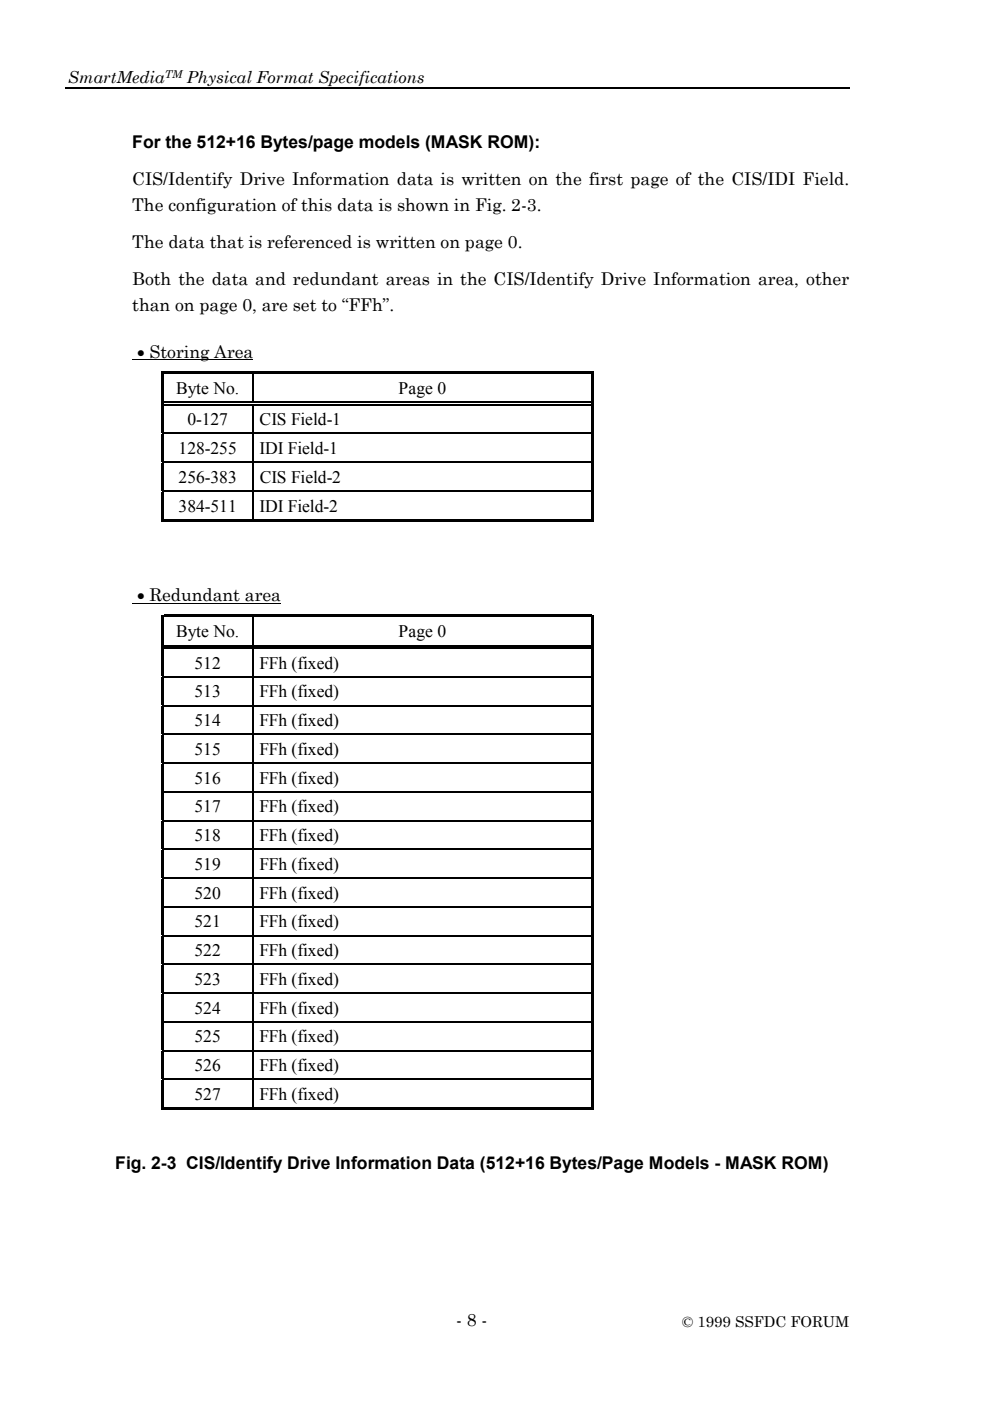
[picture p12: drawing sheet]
<svg xmlns="http://www.w3.org/2000/svg" width="210mm" height="297mm" viewBox="0 0 210 297" stroke-linecap="round" stroke-linejoin="round" font-family="sans-serif">
<defs><g id="words">
<g font-size="3.7">
<text x="28" y="31.4">For the 512+16 Bytes/page models (MASK ROM):</text>
<text x="28" y="39.2">CIS/Identify Drive Information data is written on the first page of the CIS/IDI Field.</text>
<text x="28" y="44.8">The configuration of this data is shown in Fig. 2-3.</text>
<text x="28" y="52.6">The data that is referenced is written on page 0.</text>
<text x="28" y="60.3">Both the data and redundant areas in the CIS/Identify Drive Information area, other</text>
<text x="28" y="66">than on page 0, are set to “FFh”.</text>
<text x="37.4" y="83.5">Byte No.</text>
<text x="84.5" y="83.5">Page 0</text>
<text x="39.7" y="90.2">0-127</text>
<text x="55.1" y="90.2">CIS Field-1</text>
<text x="37.9" y="96.3">128-255</text>
<text x="55" y="96.3">IDI Field-1</text>
<text x="37.9" y="102.4">256-383</text>
<text x="55.1" y="102.4">CIS Field-2</text>
<text x="37.9" y="108.5">384-511</text>
<text x="55" y="108.5">IDI Field-2</text>
<text x="37.4" y="135.1">Byte No.</text>
<text x="84.5" y="135.1">Page 0</text>
<text x="41.2" y="141.8">512</text>
<text x="55" y="141.8">FFh (fixed)</text>
<text x="41.2" y="147.9">513</text>
<text x="55" y="147.9">FFh (fixed)</text>
<text x="41.2" y="154">514</text>
<text x="55" y="154">FFh (fixed)</text>
<text x="41.2" y="160.1">515</text>
<text x="55" y="160.1">FFh (fixed)</text>
<text x="41.2" y="166.2">516</text>
<text x="55" y="166.2">FFh (fixed)</text>
<text x="41.2" y="172.3">517</text>
<text x="55" y="172.3">FFh (fixed)</text>
<text x="41.2" y="178.4">518</text>
<text x="55" y="178.4">FFh (fixed)</text>
<text x="41.2" y="184.4">519</text>
<text x="55" y="184.4">FFh (fixed)</text>
<text x="41.2" y="190.5">520</text>
<text x="55" y="190.5">FFh (fixed)</text>
<text x="41.2" y="196.6">521</text>
<text x="55" y="196.6">FFh (fixed)</text>
<text x="41.2" y="202.7">522</text>
<text x="55" y="202.7">FFh (fixed)</text>
<text x="41.2" y="208.8">523</text>
<text x="55" y="208.8">FFh (fixed)</text>
<text x="41.2" y="214.9">524</text>
<text x="55" y="214.9">FFh (fixed)</text>
<text x="41.2" y="221">525</text>
<text x="55" y="221">FFh (fixed)</text>
<text x="41.2" y="227.1">526</text>
<text x="55" y="227.1">FFh (fixed)</text>
<text x="41.2" y="233.2">527</text>
<text x="55" y="233.2">FFh (fixed)</text>
<text x="24.4" y="247.9">Fig. 2-3 CIS/Identify Drive Information Data (512+16 Bytes/Page Models - MASK ROM)</text>
<text x="96.7" y="281.2">- 8 -</text>
</g>
<g font-size="3.5">
<text x="14.4" y="17.5">SmartMedia</text>
<text x="39.6" y="17.5">Physical Format Specifications</text>
<text x="29.1" y="75.8">• Storing Area</text>
<text x="29.1" y="127.4">• Redundant area</text>
</g>
<text font-size="3.2" x="144.7" y="281.4">© 1999 SSFDC FORUM</text>
<text font-size="2.3" x="34.9" y="16.6">TM</text>
</g></defs>
<g fill="none" stroke="#000" stroke-width=".25">
<path d="M13.9 18.8h166.4M53.6 79.3v5.8M34.3 91.9h91.5M34.3 98h91.5M34.8 85.3h18.6M34.8 85.8h18.6M53.6 85.9v5.9M53.6 92v5.9M53.6 98.1v5.9M54.2 85.3h71.1M54.2 85.8h71.1M34.3 104.1h91.5"/>
<path d="M53.6 104.2v5.9M34.8 136.9h18.6M34.8 137.4h18.6M53.6 130.9v5.8M53.6 137.5v5.9M54.2 136.9h71.1M54.2 137.4h71.1M34.3 143.5h91.5M34.3 149.6h91.5M34.3 155.7h91.5M53.6 143.6v5.9M53.6 149.7v5.9"/>
<path d="M53.6 155.8v5.9M34.3 161.8h91.5M34.3 167.9h91.5M34.3 174h91.5M53.6 161.9v5.9M53.6 168v5.9M53.6 174.1v5.9M34.3 180.1h91.5M34.3 186.2h91.5M34.3 192.3h91.5M34.3 198.4h91.5M53.6 180.2v5.9"/>
<path d="M53.6 186.3v5.9M53.6 192.4v5.8M53.6 198.5v5.8M34.3 204.5h91.5M34.3 210.6h91.5M34.3 216.7h91.5M53.6 204.6v5.8M53.6 210.7v5.8M53.6 216.8v5.8M34.3 222.8h91.5M34.3 228.9h91.5M53.6 222.9v5.8"/>
<path d="M53.6 229v5.8"/>
</g>
<path d="M28 76.3h25.7M28 127.9h31.6" fill="none" stroke="#000" stroke-width=".21"/>
<g fill="#000">
<path d="M34.3 78.7h.5v.6h-.5zM34.8 78.7h18.6v.5h-18.6zM53.4 79.2l.3 .1zM53.4 78.7h71.9v.5h-71.9zM125.3 78.7h.5v.6h-.5zM34.3 79.3h.5v5.8h-.5zM34.3 85.1h.5v.8h-.5zM34.3 85.9h.5v5.9h-.5zM34.3 92h.5v5.9h-.5zM53.4 85.9h.3zM53.4 85.1h.8v.3h-.8zM53.4 85.6h.8v.3h-.8z"/>
<path d="M125.3 79.3h.5v5.8h-.5zM125.3 85.1h.5v.8h-.5zM125.3 85.9h.5v5.9h-.5zM125.3 92h.5v5.9h-.5zM34.3 98.1h.5v5.9h-.5zM34.3 104.2h.5v6.4h-.5zM34.8 110.1h18.6v.5h-18.6zM53.4 110.1h71.9v.5h-71.9zM125.3 98.1h.5v5.9h-.5zM125.3 104.2h.5v6.4h-.5zM34.3 130.3h.5v.6h-.5zM34.3 130.9h.5v5.8h-.5z"/>
<path d="M34.3 136.7h.5v.8h-.5zM34.8 130.3h18.6v.6h-18.6zM53.4 130.9h.3zM53.4 130.3h71.9v.6h-71.9zM53.4 137.5h.3zM53.4 136.7h.8v.3h-.8zM53.4 137.2h.8v.3h-.8zM125.3 130.3h.5v.6h-.5zM125.3 130.9h.5v5.8h-.5zM125.3 136.7h.5v.8h-.5zM34.3 137.5h.5v5.9h-.5zM34.3 143.6h.5v5.9h-.5z"/>
<path d="M34.3 149.7h.5v5.9h-.5zM125.3 137.5h.5v5.9h-.5zM125.3 143.6h.5v5.9h-.5zM125.3 149.7h.5v5.9h-.5zM34.3 155.8h.5v5.9h-.5zM34.3 161.9h.5v5.9h-.5zM34.3 168h.5v5.9h-.5zM34.3 174.1h.5v5.9h-.5zM125.3 155.8h.5v5.9h-.5zM125.3 161.9h.5v5.9h-.5zM125.3 168h.5v5.9h-.5zM125.3 174.1h.5v5.9h-.5z"/>
<path d="M34.3 180.2h.5v5.9h-.5zM34.3 186.3h.5v5.9h-.5zM34.3 192.4h.5v5.8h-.5zM125.3 180.2h.5v5.9h-.5zM125.3 186.3h.5v5.9h-.5zM125.3 192.4h.5v5.8h-.5zM34.3 198.5h.5v5.8h-.5zM34.3 204.6h.5v5.8h-.5zM34.3 210.7h.5v5.8h-.5zM125.3 198.5h.5v5.8h-.5zM125.3 204.6h.5v5.8h-.5zM125.3 210.7h.5v5.8h-.5z"/>
<path d="M34.3 216.8h.5v5.8h-.5zM34.3 222.9h.5v5.8h-.5zM34.3 229h.5v6.3h-.5zM34.8 234.8h18.6v.5h-18.6zM53.4 234.8h71.9v.5h-71.9zM125.3 216.8h.5v5.8h-.5zM125.3 222.9h.5v5.8h-.5zM125.3 229h.5v6.3h-.5z"/>
</g>
<use href="#words"/>
</svg>
